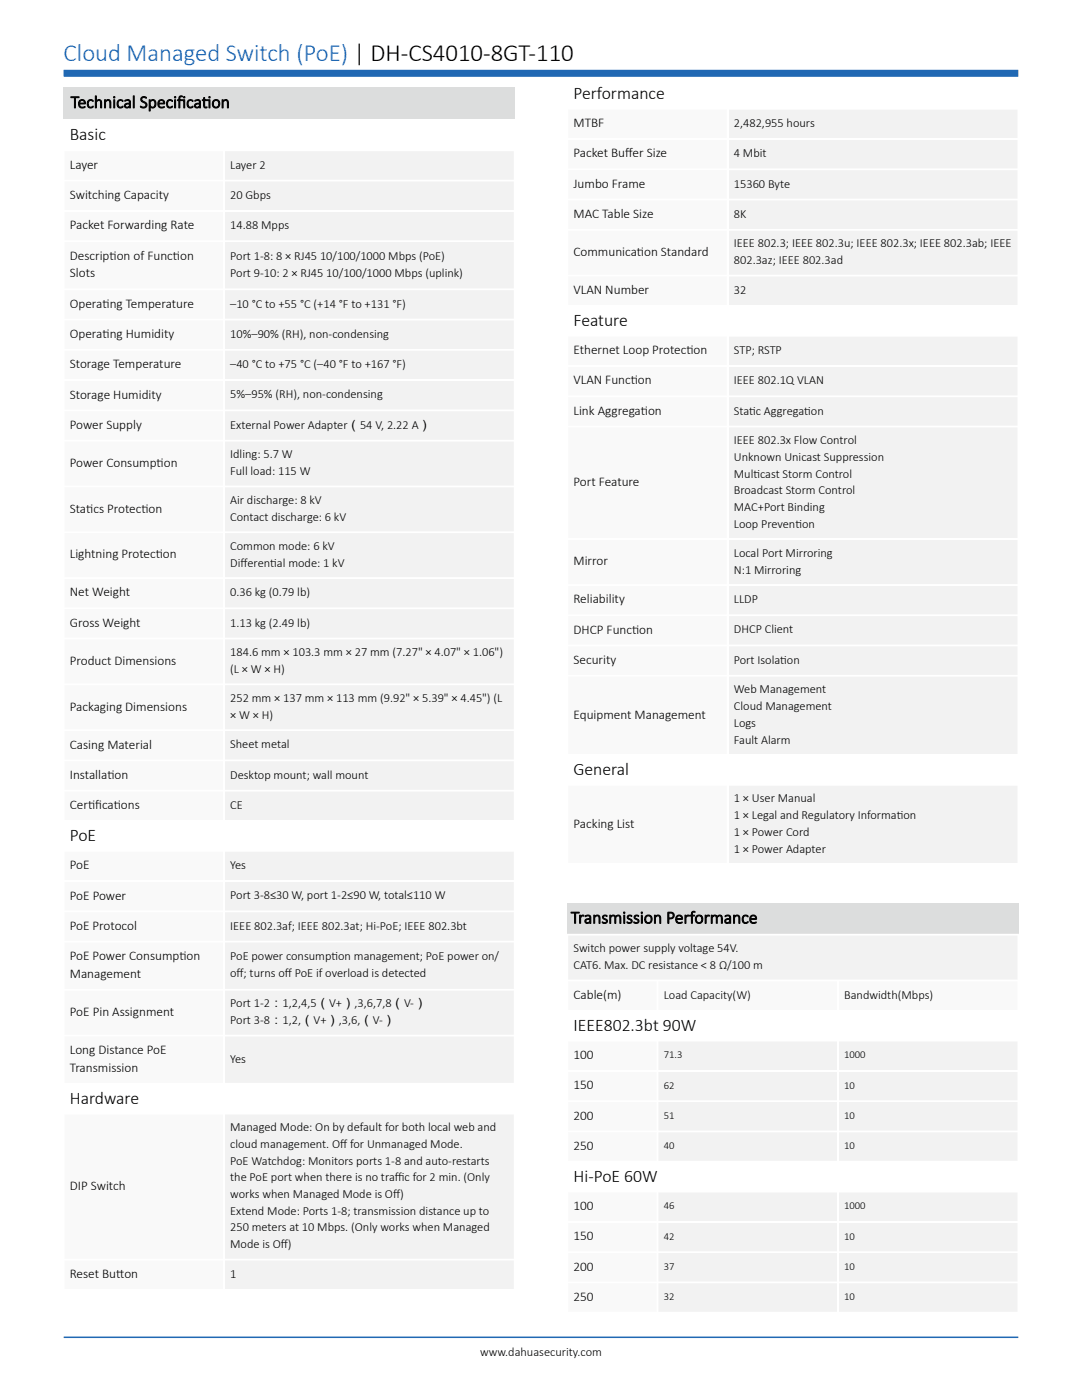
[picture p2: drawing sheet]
<svg xmlns="http://www.w3.org/2000/svg" width="216mm" height="279mm" viewBox="0 0 216 279" stroke-linecap="round" stroke-linejoin="round" font-family="sans-serif">
<defs><g id="words">
<text font-size="4.9" fill="#2068b3" x="12.7" y="12.2">Cloud Managed Switch (PoE) | DH-CS4010-8GT-110</text>
<g font-size="3.5">
<text x="14.1" y="21.5">Technical Specif</text>
<text x="35.3" y="21.5">icat</text>
<text x="40.3" y="21.5">ion</text>
<text x="114.4" y="19.7">Performance</text>
<text x="13.9" y="28">Basic</text>
<text x="114.4" y="65">Feature</text>
<text x="114.4" y="154.7">General</text>
<text x="13.9" y="167.8">PoE</text>
<text x="113.9" y="184.3">Transmission Performance</text>
<text x="114.4" y="205.7">IEEE802.3bt 90W</text>
<text x="13.9" y="220.3">Hardware</text>
<text x="114.4" y="235.8">Hi-PoE 60W</text>
</g>
<g font-size="2.6">
<text x="114.4" y="25.4">MTBF</text>
<text x="13.9" y="33.7">Layer</text>
<text x="114.4" y="31.4">Packet Buf</text>
<text x="124.7" y="31.4">fer Size</text>
<text x="13.9" y="39.7">Switching Capacity</text>
<text x="114.4" y="37.5">Jumbo Frame</text>
<text x="13.9" y="45.8">Packet Forwarding Rate</text>
<text x="114.4" y="43.5">MAC Table Size</text>
<text x="13.9" y="51.8">Descript</text>
<text x="21.9" y="51.8">ion of Funct</text>
<text x="34.5" y="51.8">ion</text>
<text x="114.4" y="51.1">Communicat</text>
<text x="127.1" y="51.1">ion Standard</text>
<text x="13.9" y="55.4">Slots</text>
<text x="114.4" y="58.7">VLAN Number</text>
<text x="13.9" y="61.4">Operat</text>
<text x="20.5" y="61.4">ing Temperature</text>
<text x="13.9" y="67.5">Operat</text>
<text x="20.5" y="67.5">ing Humidity</text>
<text x="114.4" y="70.7">Ethernet Loop Protect</text>
<text x="137" y="70.7">ion</text>
<text x="13.9" y="73.5">Storage Temperature</text>
<text x="114.4" y="76.7">VLAN Funct</text>
<text x="125.9" y="76.7">ion</text>
<text x="13.9" y="79.5">Storage Humidity</text>
<text x="114.4" y="82.8">Link Aggregat</text>
<text x="127.9" y="82.8">ion</text>
<text x="13.9" y="85.6">Power Supply</text>
<text x="13.9" y="93.2">Power Consumpt</text>
<text x="31.3" y="93.2">ion</text>
<text x="114.4" y="97">Port Feature</text>
<text x="13.9" y="102.3">Stat</text>
<text x="17.2" y="102.3">ics Protect</text>
<text x="28.2" y="102.3">ion</text>
<text x="13.9" y="111.4">Lightning Protect</text>
<text x="31.1" y="111.4">ion</text>
<text x="114.4" y="112.8">Mirror</text>
<text x="13.9" y="119">Net Weight</text>
<text x="13.9" y="125.1">Gross Weight</text>
<text x="114.4" y="120.4">Reliability</text>
<text x="114.4" y="126.5">DHCP Funct</text>
<text x="126.1" y="126.5">ion</text>
<text x="13.9" y="132.7">Product Dimensions</text>
<text x="114.4" y="132.5">Security</text>
<text x="13.9" y="141.8">Packaging Dimensions</text>
<text x="114.4" y="143.4">Equipment Management</text>
<text x="13.9" y="149.4">Casing Material</text>
<text x="13.9" y="155.4">Installat</text>
<text x="21.4" y="155.4">ion</text>
<text x="13.9" y="161.5">Certicat</text>
<text x="17.6" y="161.5">if</text>
<text x="22.7" y="161.5">ions</text>
<text x="114.4" y="165.2">Packing List</text>
<text x="13.9" y="173.5">PoE</text>
<text x="13.9" y="179.5">PoE Power</text>
<text x="13.9" y="185.6">PoE Protocol</text>
<text x="13.9" y="191.6">PoE Power Consumpt</text>
<text x="35.8" y="191.6">ion</text>
<text x="13.9" y="195.2">Management</text>
<text x="13.9" y="202.8">PoE Pin Assignment</text>
<text x="114.4" y="199.4">Cable(m)</text>
<text x="13.9" y="210.4">Long Distance PoE</text>
<text x="13.9" y="213.9">Transmission</text>
<text x="114.4" y="211.4">100</text>
<text x="114.4" y="217.4">150</text>
<text x="114.4" y="223.4">200</text>
<text x="114.4" y="229.5">250</text>
<text x="13.9" y="237.5">DIP Switch</text>
<text x="114.4" y="241.5">100</text>
<text x="114.4" y="247.5">150</text>
<text x="13.9" y="255.1">Reset But</text>
<text x="23.2" y="255.1">ton</text>
<text x="114.4" y="253.6">200</text>
<text x="114.4" y="259.6">250</text>
</g>
<g font-size="2.5">
<text x="146.4" y="25.3">2,482,955 hours</text>
<text x="45.9" y="33.6">Layer 2</text>
<text x="146.4" y="31.4">4 Mbit</text>
<text x="45.9" y="39.7">20 Gbps</text>
<text x="146.4" y="37.4">15360 Byte</text>
<text x="45.9" y="45.7">14.88 Mpps</text>
<text x="146.4" y="43.5">8K</text>
<text x="45.9" y="51.9">Port 1-8: 8 × RJ45 10/100/1000 Mbps (PoE)</text>
<text x="146.4" y="49.4">IEEE 802.3; IEEE 802.3u; IEEE 802.3x; IEEE 802.3ab; IEEE</text>
<text x="146.4" y="52.7">802.3az; IEEE 802.3ad</text>
<text x="45.9" y="55.2">Port 9-10: 2 × RJ45 10/100/1000 Mbps (uplink)</text>
<text x="146.4" y="58.6">32</text>
<text x="45.9" y="61.4">–10 °C to +55 °C (+14 °F to +131 °F)</text>
<text x="45.9" y="67.4">10%–90% (RH), non-condensing</text>
<text x="146.4" y="70.6">STP; RSTP</text>
<text x="45.9" y="73.5">–40 °C to +75 °C (–40 °F to +167 °F)</text>
<text x="146.4" y="76.7">IEEE 802.1Q VLAN</text>
<text x="45.9" y="79.5">5%–95% (RH), non-condensing</text>
<text x="146.4" y="82.7">Stat</text>
<text x="149.5" y="82.7">ic Aggregat</text>
<text x="160.5" y="82.7">ion</text>
<text x="45.9" y="85.5">External Power Adapter（54 V, 2.22 A）</text>
<text x="146.4" y="88.7">IEEE 802.3x Flow Control</text>
<text x="45.9" y="91.5">Idling: 5.7 W</text>
<text x="45.9" y="94.8">Full load: 115 W</text>
<text x="146.4" y="92">Unknown Unicast Suppression</text>
<text x="146.4" y="95.3">Mult</text>
<text x="150.3" y="95.3">icast Storm Control</text>
<text x="45.9" y="100.6">Air discharge: 8 kV</text>
<text x="146.4" y="98.7">Broadcast Storm Control</text>
<text x="146.4" y="102">MAC+Port Binding</text>
<text x="45.9" y="103.9">Contact discharge: 6 kV</text>
<text x="146.4" y="105.3">Loop Prevent</text>
<text x="158.7" y="105.3">ion</text>
<text x="45.9" y="109.7">Common mode: 6 kV</text>
<text x="45.9" y="113.1">Dif</text>
<text x="48" y="113.1">ferent</text>
<text x="53.9" y="113.1">ial mode: 1 kV</text>
<text x="146.4" y="111.1">Local Port Mirroring</text>
<text x="45.9" y="119">0.36 kg (0.79 lb)</text>
<text x="146.4" y="114.5">N:1 Mirroring</text>
<text x="45.9" y="125">1.13 kg (2.49 lb)</text>
<text x="146.4" y="120.4">LLDP</text>
<text x="45.9" y="131">184.6 mm × 103.3 mm × 27 mm (7.27&quot; × 4.07&quot; × 1.06&quot;)</text>
<text x="146.4" y="126.4">DHCP Client</text>
<text x="45.9" y="134.3">(L × W × H)</text>
<text x="146.4" y="132.5">Port Isolat</text>
<text x="155.7" y="132.5">ion</text>
<text x="45.9" y="140.1">252 mm × 137 mm × 113 mm (9.92&quot; × 5.39&quot; × 4.45&quot;) (L</text>
<text x="45.9" y="143.4">× W × H)</text>
<text x="146.4" y="138.4">Web Management</text>
<text x="146.4" y="141.7">Cloud Management</text>
<text x="45.9" y="149.3">Sheet metal</text>
<text x="146.4" y="145.1">Logs</text>
<text x="146.4" y="148.4">Fault Alarm</text>
<text x="45.9" y="155.4">Desktop mount; wall mount</text>
<text x="45.9" y="161.4">CE</text>
<text x="146.4" y="160.2">1 × User Manual</text>
<text x="146.4" y="166.8">1 × Power Cord</text>
<text x="146.4" y="163.5">1 × Legal and Regulatory Informat</text>
<text x="178.9" y="163.5">ion</text>
<text x="45.9" y="173.4">Yes</text>
<text x="146.4" y="170.2">1 × Power Adapter</text>
<text x="45.9" y="179.5">Port 3-8≤30 W, port 1-2≤90 W, total≤110 W</text>
<text x="45.9" y="185.5">IEEE 802.3af; IEEE 802.3at; Hi-PoE; IEEE 802.3bt</text>
<text x="45.9" y="191.7">PoE power consumpt</text>
<text x="66.1" y="191.7">ion management; PoE power on/</text>
<text x="114.4" y="190.1">Switch power supply voltage 54V.</text>
<text x="45.9" y="195">of</text>
<text x="47.2" y="195">f; turns of PoE if overload is detected</text>
<text x="56.8" y="195">f</text>
<text x="114.4" y="193.4">CAT6. Max. DC resistance &lt; 8 Ω/100 m</text>
<text x="45.9" y="201.1">Port 1-2：1,2,4,5（V+）,3,6,7,8（V-）</text>
<text x="132.4" y="199.3">Load Capacity(W)</text>
<text x="168.4" y="199.3">Bandwidth(Mbps)</text>
<text x="45.9" y="204.4">Port 3-8：1,2,（V+）,3,6,（V-）</text>
<text x="45.9" y="212.1">Yes</text>
<text x="45.9" y="225.8">Managed Mode: On by default for both local web and</text>
<text x="45.9" y="229.1">cloud management. Of for Unmanaged Mode.</text>
<text x="45.9" y="232.4">PoE Watchdog: Monitors ports 1-8 and auto-restarts</text>
<text x="67.9" y="229.1">f</text>
<text x="45.9" y="235.8">the PoE port when there is no traf</text>
<text x="45.9" y="239.1">works when Managed Mode is Of</text>
<text x="78.4" y="239.1">f)</text>
<text x="78.8" y="235.8">f</text>
<text x="78.8" y="235.8">ic for 2 min. (Only</text>
<text x="45.9" y="242.4">Extend Mode: Ports 1-8; transmission distance up to</text>
<text x="45.9" y="245.8">250 meters at 10 Mbps. (Only works when Managed</text>
<text x="45.9" y="249.1">Mode is Of</text>
<text x="56" y="249.1">f)</text>
<text x="45.9" y="255">1</text>
<text x="95.8" y="270.5">www.dahuasecurity.com</text>
</g>
<g font-size="2.1">
<text x="132.4" y="211.2">71.3</text>
<text x="168.4" y="211.2">1000</text>
<text x="132.4" y="217.3">62</text>
<text x="168.4" y="217.3">10</text>
<text x="132.4" y="223.3">51</text>
<text x="168.4" y="223.3">10</text>
<text x="132.4" y="229.4">40</text>
<text x="168.4" y="229.4">10</text>
<text x="132.4" y="241.4">46</text>
<text x="168.4" y="241.4">1000</text>
<text x="132.4" y="247.4">42</text>
<text x="168.4" y="247.4">10</text>
<text x="132.4" y="253.4">37</text>
<text x="168.4" y="253.4">10</text>
<text x="132.4" y="259.5">32</text>
<text x="168.4" y="259.5">10</text>
</g>
</g></defs>
<path d="M12.7 17.5h90v6.3h-90z" fill-rule="evenodd" fill="#dcdddd"/>
<path d="M12.9 30.2h31.6v5.7h-31.6z" fill-rule="evenodd" fill="#f9f9f9"/>
<path d="M44.9 30.2h57.6v5.7h-57.6z" fill-rule="evenodd" fill="#f2f2f2"/>
<path d="M12.9 36.2h31.6v5.7h-31.6z" fill-rule="evenodd" fill="#f9f9f9"/>
<path d="M44.9 36.2h57.6v5.7h-57.6z" fill-rule="evenodd" fill="#f2f2f2"/>
<path d="M12.9 42.3h31.6v5.6h-31.6z" fill-rule="evenodd" fill="#f9f9f9"/>
<path d="M44.9 42.3h57.6v5.6h-57.6z" fill-rule="evenodd" fill="#f2f2f2"/>
<path d="M12.9 48.3h31.6v9.3h-31.6z" fill-rule="evenodd" fill="#f9f9f9"/>
<path d="M44.9 48.3h57.6v9.3h-57.6z" fill-rule="evenodd" fill="#f2f2f2"/>
<path d="M12.9 57.9h31.6v5.7h-31.6z" fill-rule="evenodd" fill="#f9f9f9"/>
<path d="M44.9 57.9h57.6v5.7h-57.6z" fill-rule="evenodd" fill="#f2f2f2"/>
<path d="M12.9 64h31.6v5.6h-31.6z" fill-rule="evenodd" fill="#f9f9f9"/>
<path d="M44.9 64h57.6v5.6h-57.6z" fill-rule="evenodd" fill="#f2f2f2"/>
<path d="M12.9 70h31.6v5.7h-31.6z" fill-rule="evenodd" fill="#f9f9f9"/>
<path d="M44.9 70h57.6v5.7h-57.6z" fill-rule="evenodd" fill="#f2f2f2"/>
<path d="M12.9 76h31.6v5.7h-31.6z" fill-rule="evenodd" fill="#f9f9f9"/>
<path d="M44.9 76h57.6v5.7h-57.6z" fill-rule="evenodd" fill="#f2f2f2"/>
<path d="M12.9 82.1h31.6v5.7h-31.6z" fill-rule="evenodd" fill="#f9f9f9"/>
<path d="M44.9 82.1h57.6v5.7h-57.6z" fill-rule="evenodd" fill="#f2f2f2"/>
<path d="M12.9 88.1h31.6v8.8h-31.6z" fill-rule="evenodd" fill="#f9f9f9"/>
<path d="M44.9 88.1h57.6v8.8h-57.6z" fill-rule="evenodd" fill="#f2f2f2"/>
<path d="M12.9 97.3h31.6v8.7h-31.6z" fill-rule="evenodd" fill="#f9f9f9"/>
<path d="M44.9 97.3h57.6v8.7h-57.6z" fill-rule="evenodd" fill="#f2f2f2"/>
<path d="M12.9 106.4h31.6v8.8h-31.6z" fill-rule="evenodd" fill="#f9f9f9"/>
<path d="M44.9 106.4h57.6v8.8h-57.6z" fill-rule="evenodd" fill="#f2f2f2"/>
<path d="M12.9 115.5h31.6v5.7h-31.6z" fill-rule="evenodd" fill="#f9f9f9"/>
<path d="M44.9 115.5h57.6v5.7h-57.6z" fill-rule="evenodd" fill="#f2f2f2"/>
<path d="M12.9 121.6h31.6v5.7h-31.6z" fill-rule="evenodd" fill="#f9f9f9"/>
<path d="M44.9 121.6h57.6v5.7h-57.6z" fill-rule="evenodd" fill="#f2f2f2"/>
<path d="M12.9 127.6h31.6v8.8h-31.6z" fill-rule="evenodd" fill="#f9f9f9"/>
<path d="M44.9 127.6h57.6v8.8h-57.6z" fill-rule="evenodd" fill="#f2f2f2"/>
<path d="M12.9 136.8h31.6v8.7h-31.6z" fill-rule="evenodd" fill="#f9f9f9"/>
<path d="M44.9 136.8h57.6v8.7h-57.6z" fill-rule="evenodd" fill="#f2f2f2"/>
<path d="M12.9 145.9h31.6v5.7h-31.6z" fill-rule="evenodd" fill="#f9f9f9"/>
<path d="M44.9 145.9h57.6v5.7h-57.6z" fill-rule="evenodd" fill="#f2f2f2"/>
<path d="M12.9 151.9h31.6v5.7h-31.6z" fill-rule="evenodd" fill="#f9f9f9"/>
<path d="M44.9 151.9h57.6v5.7h-57.6z" fill-rule="evenodd" fill="#f2f2f2"/>
<path d="M12.9 158h31.6v5.7h-31.6z" fill-rule="evenodd" fill="#f9f9f9"/>
<path d="M44.9 158h57.6v5.7h-57.6z" fill-rule="evenodd" fill="#f2f2f2"/>
<g fill="none" stroke="#fff" stroke-width=".35">
<path d="M12.5 30h90.4M12.5 36h90.4M12.7 29.8v134.2M44.7 29.8v134.2M102.7 29.8v134.2M12.5 42.1h90.4M12.5 48.1h90.4M12.5 57.7h90.4M12.5 63.8h90.4M12.5 69.8h90.4M12.5 75.9h90.4M12.5 81.9h90.4"/>
<path d="M12.5 87.9h90.4M12.5 97.1h90.4M12.5 106.2h90.4M12.5 115.4h90.4M12.5 121.4h90.4M12.5 127.4h90.4M12.5 136.6h90.4M12.5 145.7h90.4M12.5 151.8h90.4M12.5 157.8h90.4M12.5 163.8h90.4"/>
</g>
<path d="M12.9 170h31.6v5.7h-31.6z" fill-rule="evenodd" fill="#f9f9f9"/>
<path d="M44.9 170h57.6v5.7h-57.6z" fill-rule="evenodd" fill="#f2f2f2"/>
<path d="M12.9 176h31.6v5.7h-31.6z" fill-rule="evenodd" fill="#f9f9f9"/>
<path d="M44.9 176h57.6v5.7h-57.6z" fill-rule="evenodd" fill="#f2f2f2"/>
<path d="M12.9 182.1h31.6v5.6h-31.6z" fill-rule="evenodd" fill="#f9f9f9"/>
<path d="M44.9 182.1h57.6v5.6h-57.6z" fill-rule="evenodd" fill="#f2f2f2"/>
<path d="M12.9 188.1h31.6v9.3h-31.6z" fill-rule="evenodd" fill="#f9f9f9"/>
<path d="M44.9 188.1h57.6v9.3h-57.6z" fill-rule="evenodd" fill="#f2f2f2"/>
<path d="M12.9 197.7h31.6v8.8h-31.6z" fill-rule="evenodd" fill="#f9f9f9"/>
<path d="M44.9 197.7h57.6v8.8h-57.6z" fill-rule="evenodd" fill="#f2f2f2"/>
<path d="M12.9 206.8h31.6v9.3h-31.6z" fill-rule="evenodd" fill="#f9f9f9"/>
<path d="M44.9 206.8h57.6v9.3h-57.6z" fill-rule="evenodd" fill="#f2f2f2"/>
<path d="M12.5 169.8h90.4M12.5 175.8h90.4M12.7 169.6v46.9M44.7 169.6v46.9M102.7 169.6v46.9M12.5 181.9h90.4M12.5 187.9h90.4M12.5 197.5h90.4M12.5 206.7h90.4M12.5 216.3h90.4" fill="none" stroke="#fff" stroke-width=".35"/>
<path d="M12.9 222.4h31.6v28.8h-31.6z" fill-rule="evenodd" fill="#f9f9f9"/>
<path d="M44.9 222.4h57.6v28.8h-57.6z" fill-rule="evenodd" fill="#f2f2f2"/>
<path d="M12.9 251.6h31.6v5.7h-31.6z" fill-rule="evenodd" fill="#f9f9f9"/>
<path d="M44.9 251.6h57.6v5.7h-57.6z" fill-rule="evenodd" fill="#f2f2f2"/>
<path d="M12.5 222.3h90.4M12.7 222.1v35.5M44.7 222.1v35.5M102.7 222.1v35.5M12.5 251.4h90.4M12.5 257.4h90.4" fill="none" stroke="#fff" stroke-width=".35"/>
<path d="M113.4 21.9h31.6v5.7h-31.6z" fill-rule="evenodd" fill="#f9f9f9"/>
<path d="M145.4 21.9h57.6v5.7h-57.6z" fill-rule="evenodd" fill="#f2f2f2"/>
<path d="M113.4 27.9h31.6v5.7h-31.6z" fill-rule="evenodd" fill="#f9f9f9"/>
<path d="M145.4 27.9h57.6v5.7h-57.6z" fill-rule="evenodd" fill="#f2f2f2"/>
<path d="M113.4 34h31.6v5.6h-31.6z" fill-rule="evenodd" fill="#f9f9f9"/>
<path d="M145.4 34h57.6v5.6h-57.6z" fill-rule="evenodd" fill="#f2f2f2"/>
<path d="M113.4 40h31.6v5.7h-31.6z" fill-rule="evenodd" fill="#f9f9f9"/>
<path d="M145.4 40h57.6v5.7h-57.6z" fill-rule="evenodd" fill="#f2f2f2"/>
<path d="M113.4 46h31.6v8.8h-31.6z" fill-rule="evenodd" fill="#f9f9f9"/>
<path d="M145.4 46h57.6v8.8h-57.6z" fill-rule="evenodd" fill="#f2f2f2"/>
<path d="M113.4 55.2h31.6v5.7h-31.6z" fill-rule="evenodd" fill="#f9f9f9"/>
<path d="M145.4 55.2h57.6v5.7h-57.6z" fill-rule="evenodd" fill="#f2f2f2"/>
<path d="M113 21.7h90.4M113 27.7h90.4M113 33.8h90.4M113 39.8h90.4M113.2 21.5v39.7M145.2 21.5v39.7M203.2 21.5v39.7M113 45.9h90.4M113 55h90.4M113 61h90.4" fill="none" stroke="#fff" stroke-width=".35"/>
<path d="M113.4 67.2h31.6v5.7h-31.6z" fill-rule="evenodd" fill="#f9f9f9"/>
<path d="M145.4 67.2h57.6v5.7h-57.6z" fill-rule="evenodd" fill="#f2f2f2"/>
<path d="M113.4 73.2h31.6v5.7h-31.6z" fill-rule="evenodd" fill="#f9f9f9"/>
<path d="M145.4 73.2h57.6v5.7h-57.6z" fill-rule="evenodd" fill="#f2f2f2"/>
<path d="M113.4 79.3h31.6v5.7h-31.6z" fill-rule="evenodd" fill="#f9f9f9"/>
<path d="M145.4 79.3h57.6v5.7h-57.6z" fill-rule="evenodd" fill="#f2f2f2"/>
<path d="M113.4 85.3h31.6v22.1h-31.6z" fill-rule="evenodd" fill="#f9f9f9"/>
<path d="M145.4 85.3h57.6v22.1h-57.6z" fill-rule="evenodd" fill="#f2f2f2"/>
<path d="M113.4 107.8h31.6v8.8h-31.6z" fill-rule="evenodd" fill="#f9f9f9"/>
<path d="M145.4 107.8h57.6v8.8h-57.6z" fill-rule="evenodd" fill="#f2f2f2"/>
<path d="M113.4 116.9h31.6v5.7h-31.6z" fill-rule="evenodd" fill="#f9f9f9"/>
<path d="M145.4 116.9h57.6v5.7h-57.6z" fill-rule="evenodd" fill="#f2f2f2"/>
<path d="M113.4 123h31.6v5.6h-31.6z" fill-rule="evenodd" fill="#f9f9f9"/>
<path d="M145.4 123h57.6v5.6h-57.6z" fill-rule="evenodd" fill="#f2f2f2"/>
<path d="M113.4 129h31.6v5.7h-31.6z" fill-rule="evenodd" fill="#f9f9f9"/>
<path d="M145.4 129h57.6v5.7h-57.6z" fill-rule="evenodd" fill="#f2f2f2"/>
<path d="M113.4 135h31.6v15.5h-31.6z" fill-rule="evenodd" fill="#f9f9f9"/>
<path d="M145.4 135h57.6v15.5h-57.6z" fill-rule="evenodd" fill="#f2f2f2"/>
<g fill="none" stroke="#fff" stroke-width=".35">
<path d="M113 67h90.4M113 73h90.4M113 79.1h90.4M113.2 66.8v84M145.2 66.8v84M203.2 66.8v84M113 85.1h90.4M113 107.6h90.4M113 116.7h90.4M113 122.8h90.4M113 128.8h90.4M113 134.9h90.4"/>
<path d="M113 150.7h90.4"/>
</g>
<path d="M113.4 156.8h31.6v15.5h-31.6z" fill-rule="evenodd" fill="#f9f9f9"/>
<path d="M145.4 156.8h57.6v15.5h-57.6z" fill-rule="evenodd" fill="#f2f2f2"/>
<path d="M113 156.6h90.4M113.2 156.5v16.1M145.2 156.5v16.1M203.2 156.5v16.1M113 172.4h90.4" fill="none" stroke="#fff" stroke-width=".35"/>
<path d="M113.2 180.2h90v6.3h-90z" fill-rule="evenodd" fill="#dcdddd"/>
<path d="M113.4 186.7h89.6v8.8h-89.6z" fill-rule="evenodd" fill="#f2f2f2"/>
<g fill="#f9f9f9">
<path d="M113.4 195.9h17.6v5.6h-17.6z" fill-rule="evenodd"/>
<path d="M131.4 195.9h35.6v5.6h-35.6z" fill-rule="evenodd"/>
<path d="M167.4 195.9h35.6v5.6h-35.6z" fill-rule="evenodd"/>
</g>
<path d="M113 186.5h90.4M113 195.7h90.4M113.2 186.4v15.5M131.2 195.7v6.2M167.2 195.7v6.2M203.2 186.4v15.5M113 201.7h90.4" fill="none" stroke="#fff" stroke-width=".35"/>
<path d="M113.4 207.9h17.6v5.6h-17.6z" fill-rule="evenodd" fill="#f9f9f9"/>
<g fill="#f2f2f2">
<path d="M131.4 207.9h35.6v5.6h-35.6z" fill-rule="evenodd"/>
<path d="M167.4 207.9h35.6v5.6h-35.6z" fill-rule="evenodd"/>
</g>
<path d="M113.4 213.9h17.6v5.7h-17.6z" fill-rule="evenodd" fill="#f9f9f9"/>
<g fill="#f2f2f2">
<path d="M131.4 213.9h35.6v5.7h-35.6z" fill-rule="evenodd"/>
<path d="M167.4 213.9h35.6v5.7h-35.6z" fill-rule="evenodd"/>
</g>
<path d="M113.4 219.9h17.6v5.7h-17.6z" fill-rule="evenodd" fill="#f9f9f9"/>
<g fill="#f2f2f2">
<path d="M131.4 219.9h35.6v5.7h-35.6z" fill-rule="evenodd"/>
<path d="M167.4 219.9h35.6v5.7h-35.6z" fill-rule="evenodd"/>
</g>
<path d="M113.4 226h17.6v5.7h-17.6z" fill-rule="evenodd" fill="#f9f9f9"/>
<g fill="#f2f2f2">
<path d="M131.4 226h35.6v5.7h-35.6z" fill-rule="evenodd"/>
<path d="M167.4 226h35.6v5.7h-35.6z" fill-rule="evenodd"/>
</g>
<path d="M113 207.7h90.4M113 213.7h90.4M113 219.8h90.4M113.2 207.5v24.5M131.2 207.5v24.5M167.2 207.5v24.5M203.2 207.5v24.5M113 225.8h90.4M113 231.8h90.4" fill="none" stroke="#fff" stroke-width=".35"/>
<path d="M113.4 238h17.6v5.7h-17.6z" fill-rule="evenodd" fill="#f9f9f9"/>
<g fill="#f2f2f2">
<path d="M131.4 238h35.6v5.7h-35.6z" fill-rule="evenodd"/>
<path d="M167.4 238h35.6v5.7h-35.6z" fill-rule="evenodd"/>
</g>
<path d="M113.4 244h17.6v5.7h-17.6z" fill-rule="evenodd" fill="#f9f9f9"/>
<g fill="#f2f2f2">
<path d="M131.4 244h35.6v5.7h-35.6z" fill-rule="evenodd"/>
<path d="M167.4 244h35.6v5.7h-35.6z" fill-rule="evenodd"/>
</g>
<path d="M113.4 250.1h17.6v5.7h-17.6z" fill-rule="evenodd" fill="#f9f9f9"/>
<g fill="#f2f2f2">
<path d="M131.4 250.1h35.6v5.7h-35.6z" fill-rule="evenodd"/>
<path d="M167.4 250.1h35.6v5.7h-35.6z" fill-rule="evenodd"/>
</g>
<path d="M113.4 256.1h17.6v5.7h-17.6z" fill-rule="evenodd" fill="#f9f9f9"/>
<g fill="#f2f2f2">
<path d="M131.4 256.1h35.6v5.7h-35.6z" fill-rule="evenodd"/>
<path d="M167.4 256.1h35.6v5.7h-35.6z" fill-rule="evenodd"/>
</g>
<path d="M113 237.8h90.4M113.2 237.6v24.5M131.2 237.6v24.5M167.2 237.6v24.5M203.2 237.6v24.5M113 243.8h90.4M113 249.9h90.4M113 255.9h90.4M113 262h90.4" fill="none" stroke="#fff" stroke-width=".35"/>
<path d="M12.7 14.6h190.5" fill="none" stroke="#2068b3" stroke-width="1.4"/>
<path d="M12.7 266.9h190.5" fill="none" stroke="#2068b3" stroke-width=".3"/>
<use href="#words"/>
</svg>
